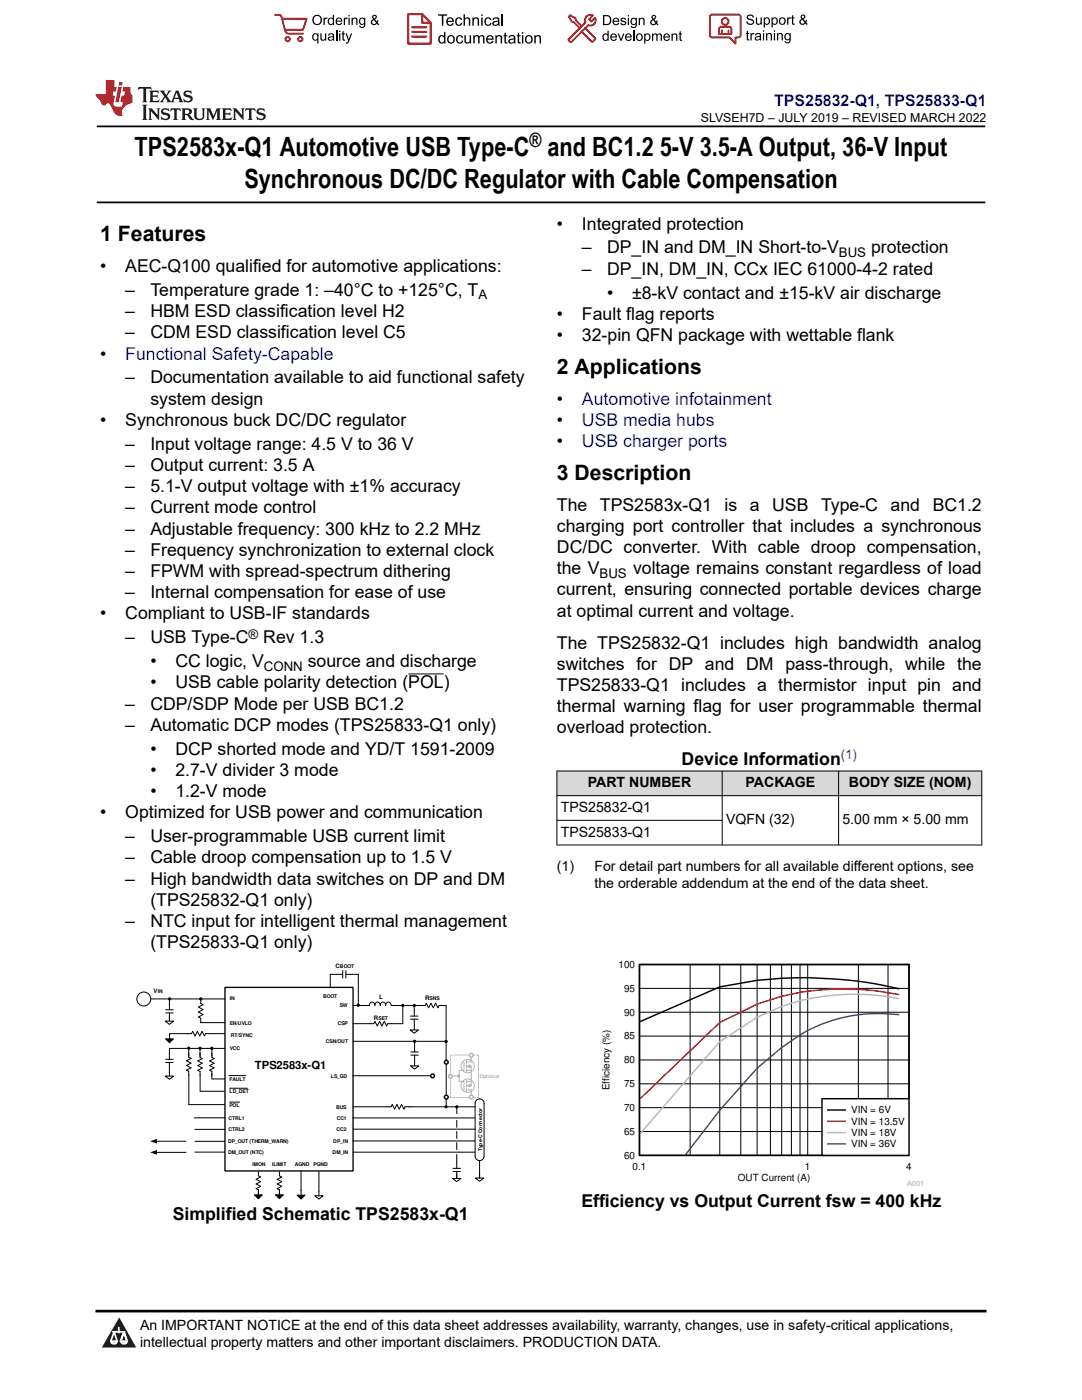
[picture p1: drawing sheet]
<svg xmlns="http://www.w3.org/2000/svg" width="216mm" height="279mm" viewBox="0 0 216 279" stroke-linecap="round" stroke-linejoin="round" font-family="sans-serif">
<defs><g id="words">
<g font-size="5.3">
<text x="26.9" y="31.2">TPS2583x-Q1 Automotive USB Type-C and BC1.2 5-V 3.5-A Output, 36-V Input</text>
<text x="48.8" y="37.5">Synchronous DC/DC Regulator with Cable Compensation</text>
</g>
<g font-size="4.2">
<text x="20" y="48.1">1 Features</text>
<text x="111.1" y="74.6">2 Applications</text>
<text x="111.1" y="95.8">3 Description</text>
</g>
<text font-size="4" x="105.6" y="29.4">®</text>
<g font-size="3.5">
<text x="111.1" y="45.8">•</text>
<text x="116.1" y="45.8">Integrated protection</text>
<text x="116.1" y="50.6">–</text>
<text x="121.1" y="50.6">DP_IN and DM_IN Short-to-V</text>
<text x="173.8" y="50.6">protection</text>
<text x="20" y="54.3">•</text>
<text x="25" y="54.3">AEC-Q100 qualified for automotive applications:</text>
<text x="25" y="59">–</text>
<text x="30" y="59">Temperature grade 1: –40°C to +125°C, T</text>
<text x="116.1" y="54.8">–</text>
<text x="121.1" y="54.8">DP_IN, DM_IN, CCx IEC 61000-4-2 rated</text>
<text x="121.1" y="59.6">•</text>
<text x="126.1" y="59.6">±8-kV contact and ±15-kV air discharge</text>
<text x="25" y="63.3">–</text>
<text x="30" y="63.3">HBM ESD classification level H2</text>
<text x="111.1" y="63.8">•</text>
<text x="116.1" y="63.8">Fault flag reports</text>
<text x="20" y="71.7">•</text>
<text x="25" y="67.5">–</text>
<text x="30" y="67.5">CDM ESD classification level C5</text>
<text x="111.1" y="68">•</text>
<text x="116.1" y="68">32-pin QFN package with wettable flank</text>
<text x="25" y="76.5">–</text>
<text x="30" y="76.5">Documentation available to aid functional safety</text>
<text x="30" y="80.7">system design</text>
<text x="111.1" y="80.7">•</text>
<text x="20" y="85">•</text>
<text x="25" y="85">Synchronous buck DC/DC regulator</text>
<text x="25" y="89.7">–</text>
<text x="30" y="89.7">Input voltage range: 4.5 V to 36 V</text>
<text x="111.1" y="85">•</text>
<text x="111.1" y="89.2">•</text>
<text x="25" y="94">–</text>
<text x="30" y="94">Output current: 3.5 A</text>
<text x="25" y="98.2">–</text>
<text x="30" y="98.2">5.1-V output voltage with ±1% accuracy</text>
<text x="111.1" y="101.9">The</text>
<text x="119.7" y="101.9">TPS2583x-Q1</text>
<text x="144.6" y="101.9">is</text>
<text x="149.6" y="101.9">a</text>
<text x="154.1" y="101.9">USB</text>
<text x="163.8" y="101.9">Type-C</text>
<text x="177.7" y="101.9">and</text>
<text x="186.1" y="101.9">BC1.2</text>
<text x="25" y="102.4">–</text>
<text x="25" y="106.7">–</text>
<text x="30" y="102.4">Current mode control</text>
<text x="30" y="106.7">Adjustable frequency: 300 kHz to 2.2 MHz</text>
<text x="111.1" y="106.1">charging port controller that includes a synchronous</text>
<text x="25" y="110.9">–</text>
<text x="30" y="110.9">Frequency synchronization to external clock</text>
<text x="111.1" y="110.4">DC/DC converter. With cable droop compensation,</text>
<text x="25" y="115.1">–</text>
<text x="25" y="119.4">–</text>
<text x="30" y="115.1">FPWM with spread-spectrum dithering</text>
<text x="30" y="119.4">Internal compensation for ease of use</text>
<text x="111.1" y="114.6">the V</text>
<text x="111.1" y="118.8">current, ensuring connected portable devices charge</text>
<text x="126.3" y="114.6">voltage remains constant regardless of load</text>
<text x="20" y="123.6">•</text>
<text x="25" y="123.6">Compliant to USB-IF standards</text>
<text x="111.1" y="123.1">at optimal current and voltage.</text>
<text x="25" y="128.4">–</text>
<text x="30" y="128.4">USB Type-C</text>
<text x="52.5" y="128.4">Rev 1.3</text>
<text x="111.1" y="129.4">The TPS25832-Q1 includes high bandwidth analog</text>
<text x="30" y="137.4">•</text>
<text x="30" y="133.1">•</text>
<text x="35" y="133.1">CC logic, V</text>
<text x="35" y="137.4">USB cable polarity detection (POL)</text>
<text x="61.4" y="133.1">source and discharge</text>
<text x="111.1" y="133.7">switches for DP and DM pass-through, while the</text>
<text x="111.1" y="137.9">TPS25833-Q1 includes a thermistor input pin and</text>
<text x="25" y="141.6">–</text>
<text x="30" y="141.6">CDP/SDP Mode per USB BC1.2</text>
<text x="111.1" y="142.1">thermal warning flag for user programmable thermal</text>
<text x="25" y="145.8">–</text>
<text x="30" y="145.8">Automatic DCP modes (TPS25833-Q1 only)</text>
<text x="111.1" y="146.4">overload protection.</text>
<text x="30" y="150.6">•</text>
<text x="30" y="154.8">•</text>
<text x="35" y="150.6">DCP shorted mode and YD/T 1591-2009</text>
<text x="35" y="154.8">2.7-V divider 3 mode</text>
<text x="136" y="152.7">Device Information</text>
<text x="30" y="159.1">•</text>
<text x="35" y="159.1">1.2-V mode</text>
<text x="20" y="163.3">•</text>
<text x="25" y="163.3">Optimized for USB power and communication</text>
<text x="25" y="168.1">–</text>
<text x="25" y="172.3">–</text>
<text x="30" y="168.1">User-programmable USB current limit</text>
<text x="30" y="172.3">Cable droop compensation up to 1.5 V</text>
<text x="25" y="176.5">–</text>
<text x="30" y="176.5">High bandwidth data switches on DP and DM</text>
<text x="25" y="185">–</text>
<text x="30" y="180.8">(TPS25832-Q1 only)</text>
<text x="30" y="185">NTC input for intelligent thermal management</text>
<text x="30" y="189.2">(TPS25833-Q1 only)</text>
<text x="34.5" y="243.6">Simplified Schematic TPS2583x-Q1</text>
<text x="116" y="240.9">Efficiency vs Output Current fsw = 400 kHz</text>
</g>
<g font-size="3.5" fill="#00f">
<text x="25" y="71.7">Functional Safety-Capable</text>
<text x="116.1" y="80.7">Automotive infotainment</text>
<text x="116.1" y="85">USB media hubs</text>
<text x="116.1" y="89.2">USB charger ports</text>
</g>
<text font-size="3.2" fill="#00f" x="154.5" y="21.1">TPS25832-Q1, TPS25833-Q1</text>
<g font-size="2.8">
<text x="117.3" y="157.1">PART NUMBER</text>
<text x="148.8" y="157.1">PACKAGE</text>
<text x="169.4" y="157.1">BODY SIZE (NOM)</text>
<text x="111.9" y="162.1">TPS25832-Q1</text>
<text x="111.9" y="167">TPS25833-Q1</text>
<text x="144.9" y="164.5">VQFN (32)</text>
<text x="168.1" y="164.5">5.00 mm × 5.00 mm</text>
<text x="111.1" y="173.8">(1)</text>
<text x="118.6" y="173.8">For detail part numbers for all available different options, see</text>
<text x="118.6" y="177.2">the orderable addendum at the end of the data sheet.</text>
<text x="27.9" y="265.5">An IMPORTANT NOTICE at the end of this data sheet addresses availability, warranty, changes, use in safety-critical applications,</text>
<text x="27.9" y="268.9">intellectual property matters and other important disclaimers. PRODUCTION DATA.</text>
</g>
<g font-size="2.6">
<text x="167.4" y="51.3">BUS</text>
<text x="95.5" y="59.8">A</text>
<text x="119.6" y="115.3">BUS</text>
<text x="49.6" y="127.5">®</text>
<text x="52.6" y="133.8">CONN</text>
</g>
<text font-size="2.6" fill="#00f" x="167.8" y="151.5">(1)</text>
<text font-size="2.5" x="139.8" y="24.3">SLVSEH7D – JULY 2019 – REVISED MARCH 2022</text>
<text font-size="2.2" x="50.9" y="213.3">TPS2583x-Q1</text>
<g font-size="2">
<text x="123.4" y="193.1">100</text>
<text x="124.5" y="197.9">95</text>
<text x="124.5" y="202.7">90</text>
<text x="124.5" y="207.4">85</text>
<text x="124.5" y="212.2">80</text>
<text x="121.6" y="217.6" transform="rotate(-90 121.6 217.6)">Efficiency (%)</text>
<text x="124.5" y="221.7">70</text>
<text x="124.5" y="216.9">75</text>
<text x="124.5" y="226.5">65</text>
<text x="169.8" y="222.2">VIN = 6V</text>
<text x="169.8" y="224.5">VIN = 13.5V</text>
<text x="169.8" y="226.7">VIN = 18V</text>
<text x="124.5" y="231.2">60</text>
<text x="126.2" y="233.5">0.1</text>
<text x="160.6" y="233.5">1</text>
<text x="169.8" y="229">VIN = 36V</text>
<text x="180.8" y="233.5">4</text>
<text x="147.2" y="235.7">OUT Current (A)</text>
</g>
<text font-size="1.5" fill="#a8a8a8" x="181" y="236.6">A001</text>
<g font-size="1.2">
<text x="66.9" y="193.1">C</text>
<text x="30.6" y="198.2">V</text>
<text x="74.6" y="203.6">R</text>
<text x="75.7" y="199.3">L</text>
<text x="84.8" y="199.6">R</text>
</g>
<text font-size="1.1" fill="#919191" x="95.7" y="215.2">Optional</text>
<g font-size="1">
<text x="67.8" y="193.1">BOOT</text>
<text x="31.5" y="198.2">IN</text>
<text x="45.8" y="199.7">IN</text>
<text x="64.5" y="199.2">BOOT</text>
<text x="67.8" y="201">SW</text>
<text x="75.5" y="203.6">SET</text>
<text x="85.7" y="199.6">SNS</text>
<text x="45.8" y="204.5">EN/UVLO</text>
<text x="45.8" y="209.6">VCC</text>
<text x="46.1" y="206.9">RT/SYNC</text>
<text x="65" y="208.1">CSN/OUT</text>
<text x="67.4" y="204.6">CSP</text>
<text x="45.8" y="215.6">FAULT</text>
<text x="66" y="215.1">LS_GD</text>
<text x="45.8" y="221">POL</text>
<text x="45.8" y="218.2">LD_DET</text>
<text x="67.1" y="221.2">BUS</text>
<text x="45.6" y="223.4">CTRL1</text>
<text x="45.6" y="225.8">CTRL2</text>
<text x="67.2" y="225.7">CC2</text>
<text x="67.2" y="223.5">CC1</text>
<text x="45.5" y="230.4">DM_OUT (NTC)</text>
<text x="45.5" y="228.2">DP_OUT (THERM_WARN)</text>
<text x="50.4" y="232.7">IMON</text>
<text x="54.3" y="232.7">ILIMIT</text>
<text x="58.8" y="232.7">AGND</text>
<text x="62.6" y="232.7">PGND</text>
<text x="66.4" y="230.4">DM_IN</text>
<text x="66.5" y="228.2">DP_IN</text>
<text x="96.2" y="229.7" transform="rotate(-90 96.2 229.7)">Type-C Connector</text>
</g>
</g></defs>
<path d="M19.3 25.2h177.3M19.3 40.4h177.3" fill="none" stroke="#000" stroke-width=".35"/>
<path d="M81.5 134.5h7" fill="none" stroke="#000" stroke-width=".2"/>
<g fill="#d8d8d8">
<path d="M111.1 153.9h84.8v4.9h-84.8z" fill-rule="evenodd"/>
<path d="M111.2 153.9h32.8v4.8h-32.8z" fill-rule="evenodd"/>
<path d="M144.2 153.9h23.1v4.8h-23.1z" fill-rule="evenodd"/>
<path d="M167.4 153.9h28.4v4.8h-28.4z" fill-rule="evenodd"/>
</g>
<path d="M111.1 153.9h84.9M111.1 158.8h84.9M111.1 153.8v14.9M144.1 153.8v14.9M167.3 153.8v14.9M195.9 153.8v14.9M111.1 163.7h33.1M196 168.6h-84.9" fill="none" stroke="#000" stroke-width=".2"/>
<path d="M44.9 197.1h25.5v36.6h-25.5z" fill-rule="evenodd" fill="#fff"/>
<path d="M44.9 197.1h25.5v36.6h-25.5z" fill="none" stroke="#000" stroke-width=".27"/>
<g fill="none" stroke="#000" stroke-width=".2">
<path d="M29.9 199.4h15M33.8 199.4v2.1M40.1 199.4v.9l.4 .2-.9 .5 .9 .5-.9 .5 .9 .5-.9 .5 .5 .2v.9M65.9 194.4v2.6M65.9 194.5h2.5M68.4 193.7v1.5M69 193.7v1.5M71.5 194.4l-2.5 .1M71.5 194.4v6.3M33 203.8h1.6l-.8 .6zM33 214.7h1.6l-.8 .7zM33 211.4h1.5"/>
<path d="M33 212h1.5M33.1 201.5h1.5M33.1 202.1h1.5M33.8 212v2.7M33.8 209.3v2.1M33.8 209.2h11.1M33.8 202.1v1.7M39.9 217.8h4.8M40 204.1h4.9M42.3 215.3h2.5M45.7 214.7h3.3M45.8 219.9h2"/>
<path d="M45.8 217.2h3.6M70.4 200.7h3.3a.56 .56 0 0 1 .5-.7 .56 .56 0 0 1 .6 .7 .56 .56 0 0 1 .5-.7 .56 .56 0 0 1 .6 .7 .56 .56 0 0 1 .5-.7 .56 .56 0 0 1 .6 .7 .56 .56 0 0 1 .5-.7 .56 .56 0 0 1 .5 .7M70.4 207.8h18.7M78.1 200.7h6.7l.3-.5 .4 .9 .5-.9 .5 .9 .4-.9 .5 .9 .2-.4h1.4v10.8M80.4 200.7v3.6h-3l-.3 .4-.4-.9-.5 .9-.5-.9-.4 .9-.5-.9-.2 .5h-4.2M81.8 205.6h1.7l-.8 .6zM81.9 202.8h1.5M81.9 203.4h1.5M82.7 200.7v2.1M82.7 203.4v2.2M95.1 219.6a.9 .9 0 0 1 .9-.2 .9 .9 0 0 1 .6 .8v10.5a.9 .9 0 0 1-.9 .9 .9 .9 0 0 1-.9-.9v-10.5zM37.7 220.4h7.1"/>
<path d="M38.8 223.1h6.1M38.9 225.4h6M38.9 229.9h5.9M38.9 227.8h5.9M51.6 233.8v.9l.4 .2-.9 .5 .9 .4-.9 .5 .9 .5-.9 .4 .5 .3v.8M55.8 233.8v.9l.4 .2-.9 .5 .9 .4-.9 .5 .9 .5-.9 .4 .5 .3v.8M59.3 238.5h1.5l-.7 .8zM60.1 237.5v1M62.8 238.6h1.7l-.9 .7zM63.6 237.8v.8M70.4 223.1h24.4M70.4 220.9h6.8"/>
<path d="M70.4 227.7h24.4M70.5 225.4h24.3M70.5 229.9h24.3M82.2 220.9h12.6M90.3 235.2h1.7l-.9 .6zM90.4 233.2h1.5M90.4 233.8h1.5M91.1 228v1.4M91.1 231.9v1.3M91.1 233.8v1.4M91.1 220.9v1.4M91.1 223.6v1.4"/>
<path d="M91.1 225.8v1.4M94.9 235.1h1.6l-.8 .7zM95.7 234.2v.9"/>
<circle cx="33.8" cy="199.4" r=".22"/>
<circle cx="40.1" cy="199.4" r=".22"/>
<circle cx="71.5" cy="200.6" r=".22"/>
<circle cx="80.4" cy="200.7" r=".22"/>
<circle cx="82.7" cy="200.7" r=".22"/>
<circle cx="89" cy="207.8" r=".22"/>
<circle cx="89" cy="220.9" r=".22"/>
<circle cx="91.1" cy="220.9" r=".22"/>
</g>
<g fill="#000">
<path d="M59.3 238.5h1.5l-.7 .8z"/>
<circle cx="33.8" cy="199.4" r=".22"/>
<circle cx="40.1" cy="199.4" r=".22"/>
<circle cx="71.5" cy="200.6" r=".22"/>
<circle cx="80.4" cy="200.7" r=".22"/>
<circle cx="82.7" cy="200.7" r=".22"/>
<circle cx="89" cy="207.8" r=".22"/>
<circle cx="89" cy="220.9" r=".22"/>
<circle cx="91.1" cy="220.9" r=".22"/>
</g>
<circle cx="28.7" cy="199.4" r="1.39" fill="#fff"/>
<g fill="none" stroke="#000" stroke-width=".2">
<path d="M37.7 209.2v1.8l.4 .2-.9 .5 .9 .5-.9 .4 .9 .5-.9 .5 .5 .2v6.6M39.9 209.3v1.7l.5 .3-.9 .4 .9 .5-.9 .5 .9 .4-.9 .5 .4 .2v3.9M42.3 209.3v1.5M42.3 210.2v.8l.4 .3-.9 .4 .9 .5-.9 .5 .9 .4-.9 .5 .5 .2v.9M81.9 212.7h1.7l-.9 .7zM82 209.9h1.5M82 210.6h1.5M82.7 207.8v2.1M82.7 210.6v2.1M89 211.5v.1M63.6 233.8v4M91.1 230.4v1.5"/>
<path d="M95.7 231.6v3.5"/>
<circle cx="28.7" cy="199.4" r="1.39"/>
<circle cx="37.7" cy="209.2" r=".22"/>
<circle cx="39.9" cy="209.2" r=".22"/>
<circle cx="42.3" cy="209.2" r=".22"/>
<circle cx="82.7" cy="207.8" r=".22"/>
</g>
<g fill="#000">
<circle cx="37.7" cy="209.2" r=".22"/>
<circle cx="39.9" cy="209.2" r=".22"/>
<circle cx="42.3" cy="209.2" r=".22"/>
<circle cx="82.7" cy="207.8" r=".22"/>
</g>
<path d="M89.9 210.6h5.6v8.4h-5.6z" fill="none" stroke="#b3b3b3" stroke-width=".2" stroke-dasharray=".1 .2"/>
<circle cx="89.1" cy="212" r=".38" fill="#fff"/>
<circle cx="89.1" cy="212" r=".38" fill="none" stroke="#000" stroke-width=".28"/>
<circle cx="89.1" cy="219" r=".38" fill="#fff"/>
<circle cx="89.1" cy="219" r=".38" fill="none" stroke="#000" stroke-width=".28"/>
<path d="M92.6 211.9v1.7h-1" fill="none" stroke="#b3b3b3" stroke-width=".2"/>
<path d="M93.3 212.8l.5-.3v.6z" fill="#b3b3b3"/>
<g fill="none" stroke="#b3b3b3" stroke-width=".2">
<path d="M91.6 215.8h1v1.7M93.1 211.7v.5M93.1 212.5v.6M93.1 213.3v.6M93.1 213.6h.9M93.1 212.8h.9v1.4M93.3 212.8l.5-.3v.6zM94 211v.9h-.9"/>
<circle cx="93.3" cy="212.8" r="1.33"/>
</g>
<path d="M93.3 216.7l.5-.3v.5z" fill="#b3b3b3"/>
<g fill="none" stroke="#b3b3b3" stroke-width=".2">
<path d="M91.6 213.6v2.2M93.1 215.5v.6M93.1 216.4v.5M93.1 217.2v.6M93.1 215.8h.9M93.1 217.5h.9v.6M93.3 216.7l.5-.3v.5zM94 214.2v2.5h-.9"/>
<circle cx="93.3" cy="216.7" r="1.33"/>
</g>
<circle cx="91.5" cy="214.7" r=".22" fill="#b3b3b3"/>
<circle cx="91.5" cy="214.7" r=".22" fill="none" stroke="#b3b3b3" stroke-width=".2"/>
<circle cx="89.9" cy="214.8" r=".38" fill="#fff"/>
<circle cx="89.9" cy="214.8" r=".38" fill="none" stroke="#b3b3b3" stroke-width=".28"/>
<path d="M90.3 214.7h1.3" fill="none" stroke="#b3b3b3" stroke-width=".2"/>
<circle cx="94.1" cy="210.6" r=".38" fill="#fff"/>
<circle cx="94.1" cy="210.6" r=".38" fill="none" stroke="#b3b3b3" stroke-width=".28"/>
<circle cx="94.1" cy="218.9" r=".38" fill="#fff"/>
<circle cx="94.1" cy="218.9" r=".38" fill="none" stroke="#b3b3b3" stroke-width=".28"/>
<path d="M70.4 214.7h16.2M89 212.4v6.1" fill="none" stroke="#000" stroke-width=".2"/>
<path d="M94 218.1v.4" fill="none" stroke="#b3b3b3" stroke-width=".2"/>
<circle cx="86.3" cy="214.7" r=".38" fill="#fff"/>
<circle cx="86.3" cy="214.7" r=".38" fill="none" stroke="#000" stroke-width=".28"/>
<g fill="none" stroke="#000" stroke-width=".2">
<path d="M127.6 197.3h53.8M137.7 192.5v38.1M143.6 192.5v38.1M147.8 192.5v38.1M151.1 192.5v38.1M153.7 192.5v38.1M156 192.5v38.1M157.9 192.5v38.1M159.6 192.5v38.1M161.2 192.5v38.1M171.3 192.5v38.1M177.2 192.5v38.1"/>
<path d="M33 207.3h1.6l-.8 .8zM33.8 206.3v1M33.8 206.3h4.4l.3-.5 .4 .9 .5-.9 .5 .9 .4-.9 .5 .9 .2-.4h3.8M42.3 214.2v1.1M89 219.4v1.2M127.6 216.3h53.8M127.6 211.5h53.8M127.6 206.8h53.8M127.6 202h53.8M31.2 227.8h5.9M31.2 230h5.9M50.8 238.5h1.5l-.7 .7z"/>
<path d="M51.6 237.4v1.1M55 238.5h1.5l-.7 .7zM55.8 237.4v1.1M60.1 233.7v3.9M77.2 220.9h.8l.3-.5 .4 .9 .5-.9 .5 .9 .4-.9 .5 .9 .2-.4h1.4M127.6 225.8h53.8M127.6 221.1h53.8"/>
</g>
<path d="M33 207.3h1.6l-.8 .8zM29.9 227.8l1.4-.5v.9zM29.9 230l1.4-.5v.9zM50.8 238.5h1.5l-.7 .7zM55 238.5h1.5l-.7 .7z" fill="#000"/>
<path d="M127.6 192.5h53.8v38.1h-53.8zM179.4 197.3a83.3 83.3 0 0 0-28.3-1.6l-7.5 1.3-15.9 6.9" fill="none" stroke="#000" stroke-width=".29"/>
<path d="M179.4 198.5a54.4 54.4 0 0 0-23.4 .3l-4.9 1.6-7.5 3.7-15.9 15.2" fill="none" stroke="#f00" stroke-width=".29"/>
<path d="M179.4 199.3a45.2 45.2 0 0 0-23.4 1.6l-4.9 2.1-7.5 4.9-15.9 18.3" fill="none" stroke="#b8b8b8" stroke-width=".29"/>
<path d="M179.4 202.5a31.2 31.2 0 0 0-23.4 6.6l-4.9 4.1-7.5 8.4-6.8 8.8" fill="none" stroke="#295c75" stroke-width=".29"/>
<path d="M164 219.3h17.4v11.3h-17.4z" fill-rule="evenodd" fill="#fff"/>
<path d="M164 219.3h17.4v11.3h-17.4zM165.2 221.5h3.5" fill="none" stroke="#000" stroke-width=".29"/>
<path d="M165.2 223.8h3.5" fill="none" stroke="#f00" stroke-width=".29"/>
<path d="M165.2 226h3.5" fill="none" stroke="#b8b8b8" stroke-width=".29"/>
<path d="M165.2 228.3h3.5" fill="none" stroke="#295c75" stroke-width=".29"/>
<path d="M0 0h215.9v23.8h-215.9z" fill-rule="evenodd" fill="#fff"/>
<path d="M27.7 17.4l-.2 .6 .5-.3h.6v.1v2.2l-.2 .4h1l-.2-.4v-2.2v-.1h.5l.5 .3-.1-.6zM29.8 18.1l.2 .4v1.5l-.2 .4h1.9l.1-.6a1.08 1.08 0 0 1-1.3 .2v-.7h.6l.4 .2v-.6l-.4 .2h-.6v-.6l.2-.1a1 1 0 0 1 1 .2l-.1-.5zM31.8 18.1l1 1.1-1 1.2h.9l-.2-.2 .4-.7 .5 .7-.2 .2h1.6l-.2-.2 .1-.4h1l.1 .4-.1 .2h.9l-.2-.3-.8-2h-.5l-1 2.2-.8-1.1 .9-1.1h-.8l.2 .2-.5 .7-.3-.7 .1-.2zM35.2 18.5l.4 1h-.8zM36.8 18.2a.65 .65 0 0 0-.2 .7 .65 .65 0 0 0 .6 .5l.7 .2 .1 .2a.79 .79 0 0 1-.7 .4 .79 .79 0 0 1-.7-.5l.1 .7 .2-.1a.93 .93 0 0 0 1.1 .1 .93 .93 0 0 0 .4-1 1.46 1.46 0 0 0-1.2-.6l-.1-.3a1.09 1.09 0 0 1 1.2 .2l-.2-.6-.1 .1-.6-.2zM28.4 20.9l.2 .4v2.3l-.2 .3h1l-.2-.3v-2.3l.2-.4zM29.6 21.6l.2 .4v1.6l-.2 .3h.8l-.3-.3v-1.4l1.7 1.8v-2l.2-.4h-.8l.2 .2 .1 1.1-1.2-1.3zM32.3 21.8a.65 .65 0 0 0-.2 .7 .65 .65 0 0 0 .7 .4l.6 .2 .1 .2a.79 .79 0 0 1-.7 .4 .79 .79 0 0 1-.7-.5l.1 .7 .2-.1a.93 .93 0 0 0 1.1 .1 .93 .93 0 0 0 .4-.9 1.46 1.46 0 0 0-1.2-.6l-.1-.4a1.09 1.09 0 0 1 1.2 .2l-.2-.6-.1 .1-.6-.1zM34.1 21.6l-.1 .7a.63 .63 0 0 1 .7-.4l.1 1.7-.3 .3h1l-.2-.3v-1.7a.66 .66 0 0 1 .8 .4l-.1-.7zM36.2 21.6l.2 .4v1.6l-.2 .3h.9l-.2-.2v-.7h.5l.1 .2a.79 .79 0 0 0 1.2 .6l-1-.9a.61 .61 0 0 0 .6-.6 .61 .61 0 0 0-.5-.6zM36.9 21.9h.2a.47 .47 0 0 1 .5 .1 .47 .47 0 0 1 .1 .5l-.2 .2h-.6zM38.5 21.6l.2 .2a2.27 2.27 0 0 0 .4 2 1.04 1.04 0 0 0 1.7-.7v-1.3l.2-.2h-.8l.2 .4v1.1a.6 .6 0 0 1-.6 .6 .6 .6 0 0 1-.6-.6v-1.1l.3-.4zM41.1 21.6l.2 .4v1.6l-.2 .3h.7l-.2-.3v-1.5l.9 1.9 .8-1.9v1.5l-.2 .3h1l-.3-.3v-1.6l.3-.4h-.8l-.7 1.5-.7-1.5zM44.3 21.6l.2 .4v1.6l-.2 .3h1.9l.1-.5a1.09 1.09 0 0 1-1.3 .1v-.6h.6l.4 .1v-.6l-.4 .2h-.6v-.6l.2-.1a1.01 1.01 0 0 1 1 .3l-.1-.6zM46.4 21.6l.3 .4v1.6l-.3 .3h.8l-.2-.3v-1.4l1.6 1.8v-2l.2-.4h-.7l.2 .2v1.1l-1.2-1.3zM49 21.6l-.1 .7a.63 .63 0 0 1 .8-.4v1.7l-.3 .3h1l-.2-.3v-1.7a.66 .66 0 0 1 .8 .4l-.1-.7zM51.4 21.8a.65 .65 0 0 0-.2 .7 .65 .65 0 0 0 .6 .4l.6 .2 .2 .2a.79 .79 0 0 1-.8 .4 .79 .79 0 0 1-.6-.5l.1 .7 .2-.1a.93 .93 0 0 0 1 .1 .93 .93 0 0 0 .5-.9 1.46 1.46 0 0 0-1.3-.6l-.1-.4a1.09 1.09 0 0 1 1.3 .2l-.2-.6-.2 .1-.5-.1z" fill="#231f20"/>
<path d="M21.1 16v2.8h-2.1l.1 .3 .9 1a.95 .95 0 0 0 .9 .9 .59 .59 0 0 1 .6-.4 .59 .59 0 0 1 .5 .4l.4 .8a1.59 1.59 0 0 0 2.1 1.3 1.61 1.61 0 0 1 1-2.2l1-.4-.1-1.5a1.59 1.59 0 0 1-.4-1.6h-1.4l-.2 .9h.5l-.1 .8h-.5l-.2 1v.2l.4 .1-.2 .9h-.6a.73 .73 0 0 1-1.1-.7l.3-1.5h-.5l.2-.8h.5l.2-.9h-.5v-1.4zM23.6 17.4l-.6 3h.7l.6-3zM23.8 16.4l-.1 .7h.7l.1-.7z" fill="#ed1c24"/>
<g fill="#000">
<path d="M62.3 4a1 1 0 0 1 2 0 1 1 0 0 1-2 0zM62.8 3.4a.78 .78 0 0 0-.1 1.1 .78 .78 0 0 0 1.1 .1 .78 .78 0 0 0 .1-1.1 .78 .78 0 0 0-1.1-.1z" fill-rule="evenodd"/>
<path d="M62.5 6.8l.4-.2 .4 .3v-.2h.2v2h-.2v-.7a.68 .68 0 0 1-.9-.1 .68 .68 0 0 1 0-.9zM62.6 7a.51 .51 0 0 0-.1 .6 .51 .51 0 0 0 .7 .2 .51 .51 0 0 0 .1-.7 .51 .51 0 0 0-.7-.1z" fill-rule="evenodd"/>
<path d="M64.5 3.5h.3v.3l.1-.3h.3l.1 .1-.1 .2a.32 .32 0 0 0-.3 0 .32 .32 0 0 0-.1 .4v.8h-.3z" fill-rule="evenodd"/>
<path d="M63.9 6.7h.3v.8a.36 .36 0 0 0 .3 .4 .36 .36 0 0 0 .4-.5v-.7h.2v1.4h-.2v-.2a.51 .51 0 0 1-.6 .2 .51 .51 0 0 1-.4-.5z" fill-rule="evenodd"/>
<path d="M65.6 3.7l.4-.2 .4 .2v-.7h.3v2h-.3v-.2a.7 .7 0 0 1-1-.1 .7 .7 0 0 1 .2-1zM65.8 3.8a.51 .51 0 0 0-.1 .7 .51 .51 0 0 0 .6 .2 .51 .51 0 0 0 .1-.7 .51 .51 0 0 0-.6-.2z" fill-rule="evenodd"/>
<path d="M65.6 6.8a.66 .66 0 0 1 .8-.1 .66 .66 0 0 1 .3 .8v.6h-.2l-.1-.2a.52 .52 0 0 1-.7 .2 .52 .52 0 0 1-.2-.6l.3-.2a.42 .42 0 0 0 .6-.3l-.3-.2-.3 .1-.1 .2h-.3zM65.7 7.6a.35 .35 0 0 0 .3 .4 .35 .35 0 0 0 .4-.4v-.2z" fill-rule="evenodd"/>
<path d="M67.7 6.1h.2v.3h-.2zM67.7 6.7h.2v1.4h-.2z" fill-rule="evenodd"/>
<path d="M67.1 3.7a.68 .68 0 0 1 .9-.1 .68 .68 0 0 1 .3 .7h-1.1a.42 .42 0 0 0 .3 .5 .42 .42 0 0 0 .5-.3h.3a.73 .73 0 0 1-1.1 .4 .73 .73 0 0 1-.1-1.2zM67.4 3.8l-.2 .3h.8l-.2-.4z" fill-rule="evenodd"/>
<path d="M68.6 3.5h.2v.3l.2-.3h.3l.1 .1-.1 .2a.32 .32 0 0 0-.4 0 .32 .32 0 0 0-.1 .4v.8h-.2z" fill-rule="evenodd"/>
<path d="M68.3 6.3l.3-.1v.5h.2v.1h-.2v.9l.3 .4a.36 .36 0 0 1-.4 0 .36 .36 0 0 1-.2-.4v-.9h-.1v-.1h.1z" fill-rule="evenodd"/>
<path d="M68.9 6.7h.3l.4 1.1 .4-1.1h.3l-.6 1.4a.51 .51 0 0 1-.6 .6l-.1-.3h.3l.2-.3z" fill-rule="evenodd"/>
<path d="M69.5 3h.3v.3h-.3zM69.5 3.5h.3v1.5h-.3z" fill-rule="evenodd"/>
<path d="M70.2 3.5h.2v.2a.52 .52 0 0 1 .6-.2 .52 .52 0 0 1 .3 .6v.9h-.2v-.9a.34 .34 0 0 0-.3-.4 .34 .34 0 0 0-.4 .3v1h-.2z" fill-rule="evenodd"/>
<path d="M71.8 3.7l.4-.2 .5 .2v-.2h.2v1.3a.64 .64 0 0 1-.5 .8 .64 .64 0 0 1-.7-.5h.2a.41 .41 0 0 0 .5 .2 .41 .41 0 0 0 .2-.5 .69 .69 0 0 1-.9-.1 .69 .69 0 0 1 .1-1zM72 3.8a.5 .5 0 0 0-.1 .7 .5 .5 0 0 0 .7 .1 .5 .5 0 0 0 .1-.6 .5 .5 0 0 0-.7-.2z" fill-rule="evenodd"/>
<path d="M74.4 3.1a.47 .47 0 0 1 .7 .1 .47 .47 0 0 1-.3 .7l.4 .4 .1-.3 .2 .1-.1 .4 .3 .3-.2 .2-.3-.3a.63 .63 0 0 1-1 .1 .63 .63 0 0 1 .3-1l-.3-.4zM74.5 3.4a.27 .27 0 0 0 .5 0 .27 .27 0 0 0-.5 0zM74.4 4.1a.4 .4 0 0 0 0 .6 .4 .4 0 0 0 .6-.1l-.4-.6z" fill-rule="evenodd"/>
<path d="M87.4 2.9h1.8v.2h-.7v2h-.3v-2h-.8z" fill-rule="evenodd"/>
<path d="M87.6 7.2l.5-.2 .5 .2v-.8h.3v2.3h-.3v-.2a.76 .76 0 0 1-1-.1 .76 .76 0 0 1-.1-1zM87.9 7.4a.58 .58 0 0 0-.2 .7 .58 .58 0 0 0 .8 .2 .58 .58 0 0 0 .1-.7 .58 .58 0 0 0-.7-.2z" fill-rule="evenodd"/>
<path d="M89.5 7.2a.81 .81 0 0 1 1.1 .1 .81 .81 0 0 1-.2 1.2 .81 .81 0 0 1-1.1-.2l-.1-.7zM89.6 7.4a.57 .57 0 0 0 0 .8 .57 .57 0 0 0 .8 0 .57 .57 0 0 0 0-.7 .57 .57 0 0 0-.8-.1z" fill-rule="evenodd"/>
<path d="M89.3 3.7a.77 .77 0 0 1 .9-.2 .77 .77 0 0 1 .4 .9h-1.3a.48 .48 0 0 0 .4 .5 .48 .48 0 0 0 .6-.3h.3a.83 .83 0 0 1-1.3 .4 .83 .83 0 0 1 0-1.3zM89.5 3.8l-.2 .4h1l-.3-.5z" fill-rule="evenodd"/>
<path d="M91 3.7a.7 .7 0 0 1 1.2 .3h-.2a.45 .45 0 0 0-.6-.3 .45 .45 0 0 0-.3 .6 .45 .45 0 0 0 .3 .6 .45 .45 0 0 0 .6-.4l.3 .1a.76 .76 0 0 1-1.1 .5 .76 .76 0 0 1-.3-1.1z" fill-rule="evenodd"/>
<path d="M91.2 7.2a.7 .7 0 0 1 1.2 .3l-.3 .1a.45 .45 0 0 0-.5-.4 .45 .45 0 0 0-.3 .7 .45 .45 0 0 0 .3 .6 .45 .45 0 0 0 .6-.4h.2a.76 .76 0 0 1-1 .5 .76 .76 0 0 1-.4-1.1z" fill-rule="evenodd"/>
<path d="M92.5 2.9h.3v.8a.59 .59 0 0 1 .7-.2 .59 .59 0 0 1 .3 .6v1h-.2v-1a.4 .4 0 0 0-.5-.4 .4 .4 0 0 0-.3 .5v.9h-.3z" fill-rule="evenodd"/>
<path d="M92.7 7h.2v.9a.41 .41 0 0 0 .5 .6 .41 .41 0 0 0 .3-.6v-.9h.3v1.7h-.3v-.3a.58 .58 0 0 1-.7 .3 .58 .58 0 0 1-.3-.7z" fill-rule="evenodd"/>
<path d="M94.3 3.5h.2v.2a.59 .59 0 0 1 .7-.2 .59 .59 0 0 1 .4 .6v1h-.3v-1a.41 .41 0 0 0-.4-.4 .41 .41 0 0 0-.4 .5v.9h-.2z" fill-rule="evenodd"/>
<path d="M94.4 7h.3v.3a.56 .56 0 0 1 1 0 .54 .54 0 0 1 .6-.3 .54 .54 0 0 1 .4 .5v1.2h-.3v-1.1a.34 .34 0 0 0-.3-.4 .34 .34 0 0 0-.4 .3v1.2h-.3v-1.1a.38 .38 0 0 0-.5-.3 .38 .38 0 0 0-.2 .5v.9h-.3z" fill-rule="evenodd"/>
<path d="M96 2.9h.3v.3h-.3zM96 3.5h.3v1.6h-.3z" fill-rule="evenodd"/>
<path d="M96.8 3.7a.7 .7 0 0 1 1.3 .3h-.3a.45 .45 0 0 0-.6-.3 .45 .45 0 0 0-.3 .6 .45 .45 0 0 0 .3 .6 .45 .45 0 0 0 .6-.4l.3 .1a.76 .76 0 0 1-1.1 .5 .76 .76 0 0 1-.3-1.1z" fill-rule="evenodd"/>
<path d="M97.2 7.2a.77 .77 0 0 1 .9-.1 .77 .77 0 0 1 .4 .8h-1.2a.48 .48 0 0 0 .3 .6 .48 .48 0 0 0 .6-.4l.3 .1a.83 .83 0 0 1-1.3 .3 .83 .83 0 0 1 0-1.3zM97.4 7.4l-.1 .3h.9l-.2-.4z" fill-rule="evenodd"/>
<path d="M98.8 7h.3v.3a.59 .59 0 0 1 .7-.3 .59 .59 0 0 1 .4 .7v1h-.3v-1a.41 .41 0 0 0-.5-.5 .41 .41 0 0 0-.3 .6v.9h-.3z" fill-rule="evenodd"/>
<path d="M98.4 3.7a.74 .74 0 0 1 1-.2 .74 .74 0 0 1 .3 .9v.7h-.3v-.2a.59 .59 0 0 1-.8 .3 .59 .59 0 0 1-.3-.8l1.1-.3a.42 .42 0 0 0-.4-.4 .42 .42 0 0 0-.5 .3h-.2zM98.6 4.5a.36 .36 0 0 0 .2 .5 .36 .36 0 0 0 .5-.2l.1-.5z" fill-rule="evenodd"/>
<path d="M100.7 6.6l.2-.1v.5h.3v.2h-.3v1l.1 .2h.2l.1 .3a.41 .41 0 0 1-.5-.1 .41 .41 0 0 1-.1-.4v-1h-.2v-.2h.2z" fill-rule="evenodd"/>
<path d="M101.6 7.2a.74 .74 0 0 1 .9-.2 .74 .74 0 0 1 .3 1l.1 .7h-.3v-.2a.59 .59 0 0 1-.8 .2 .59 .59 0 0 1-.3-.8l1-.3a.42 .42 0 0 0-.3-.4 .42 .42 0 0 0-.5 .3h-.3zM101.8 8.1a.36 .36 0 0 0 .1 .5 .36 .36 0 0 0 .5-.3l.2-.4z" fill-rule="evenodd"/>
<path d="M103.3 6.6l.3-.1v.5h.3v.2h-.3v1l.1 .2h.2v.3a.41 .41 0 0 1-.5-.1 .41 .41 0 0 1-.1-.4v-1h-.2v-.2h.2z" fill-rule="evenodd"/>
<path d="M104.1 6.4h.3v.3h-.3zM104.1 7h.3v1.7h-.3z" fill-rule="evenodd"/>
<path d="M105 7.2a.81 .81 0 0 1 1.1 .1 .81 .81 0 0 1-.1 1.2 .81 .81 0 0 1-1.2-.2v-.7zM105.2 7.4a.57 .57 0 0 0-.1 .8 .57 .57 0 0 0 .8 0 .57 .57 0 0 0 0-.7 .57 .57 0 0 0-.7-.1z" fill-rule="evenodd"/>
<path d="M106.6 7h.3v.3a.59 .59 0 0 1 .7-.3 .59 .59 0 0 1 .4 .7v1h-.3v-1a.41 .41 0 0 0-.5-.5 .41 .41 0 0 0-.3 .6v.9h-.3z" fill-rule="evenodd"/>
<path d="M120.3 3h.7a1 1 0 0 1 1 1 1 1 0 0 1-1 1h-.7zM120.6 3.2v1.6h.4a.77 .77 0 0 0 .7-.8 .77 .77 0 0 0-.7-.8z" fill-rule="evenodd"/>
<path d="M120.4 6.9l.4-.2 .4 .2v-.8h.3v2h-.3v-.1a.7 .7 0 0 1-.9-.2 .7 .7 0 0 1 .1-.9zM120.6 7a.51 .51 0 0 0-.1 .7 .51 .51 0 0 0 .6 .1 .51 .51 0 0 0 .1-.6 .51 .51 0 0 0-.6-.2z" fill-rule="evenodd"/>
<path d="M122 6.9a.68 .68 0 0 1 .8-.2 .68 .68 0 0 1 .3 .8h-1.1a.42 .42 0 0 0 .3 .5 .42 .42 0 0 0 .5-.3h.3a.73 .73 0 0 1-1.1 .3 .73 .73 0 0 1 0-1.1zM122.2 7l-.2 .3h.8l-.2-.4z" fill-rule="evenodd"/>
<path d="M122.4 3.7a.68 .68 0 0 1 .8-.1 .68 .68 0 0 1 .4 .8h-1.1a.42 .42 0 0 0 .3 .4 .42 .42 0 0 0 .5-.3l.3 .1a.73 .73 0 0 1-1.2 .3 .73 .73 0 0 1 0-1.2zM122.6 3.8l-.1 .3h.8l-.2-.3z" fill-rule="evenodd"/>
<path d="M123.9 3.7l.1-.1a.62 .62 0 0 1 .9 .3l-.2 .1a.29 .29 0 0 0-.3-.3 .29 .29 0 0 0-.3 .3l.1 .1a.58 .58 0 0 1 .6 .1 .58 .58 0 0 1 .1 .6 .67 .67 0 0 1-1.1-.2l.2-.1a.33 .33 0 0 0 .4 .4 .33 .33 0 0 0 .3-.4 .71 .71 0 0 1-.9-.6z" fill-rule="evenodd"/>
<path d="M123.3 6.7h.2l.4 1.2 .4-1.2h.3l-.6 1.4h-.2z" fill-rule="evenodd"/>
<path d="M125.3 3h.2v.3h-.2zM125.3 3.6h.2v1.4h-.2z" fill-rule="evenodd"/>
<path d="M124.9 6.9a.68 .68 0 0 1 .8-.2 .68 .68 0 0 1 .4 .8h-1.1a.42 .42 0 0 0 .3 .5 .42 .42 0 0 0 .5-.3h.3a.73 .73 0 0 1-1.2 .3 .73 .73 0 0 1 0-1.1zM125.1 7l-.1 .3h.8l-.2-.4z" fill-rule="evenodd"/>
<path d="M126 3.7l.4-.2 .4 .2v-.1h.3v1.2a.64 .64 0 0 1-.5 .8 .64 .64 0 0 1-.8-.5l.3 .1a.41 .41 0 0 0 .5 .2 .41 .41 0 0 0 .2-.6 .69 .69 0 0 1-.9-.1 .69 .69 0 0 1 .1-1zM126.2 3.9a.5 .5 0 0 0-.1 .6 .5 .5 0 0 0 .6 .2 .5 .5 0 0 0 .2-.7 .5 .5 0 0 0-.7-.1z" fill-rule="evenodd"/>
<path d="M126.9 7.4a.73 .73 0 0 1 1.4 0 .73 .73 0 0 1-1.4 0zM127.3 7a.5 .5 0 0 0-.1 .7 .5 .5 0 0 0 .7 0 .5 .5 0 0 0 0-.6 .5 .5 0 0 0-.6-.1z" fill-rule="evenodd"/>
<path d="M127.5 3.6h.2v.2a.52 .52 0 0 1 .6-.3 .52 .52 0 0 1 .3 .6v.9h-.2v-.9a.34 .34 0 0 0-.3-.4 .34 .34 0 0 0-.4 .3v1h-.2z" fill-rule="evenodd"/>
<path d="M128.5 6.7h.3v.2a.67 .67 0 0 1 .9 0 .67 .67 0 0 1 0 .9 .55 .55 0 0 1-.9 .2v.7h-.3zM128.9 7a.5 .5 0 0 0-.1 .7 .5 .5 0 0 0 .6 .1 .5 .5 0 0 0 .2-.6 .5 .5 0 0 0-.7-.2z" fill-rule="evenodd"/>
<path d="M130.1 6.7h.2v.2a.49 .49 0 0 1 .9 0l.4-.2a.42 .42 0 0 1 .5 .4v1h-.3v-.9a.3 .3 0 0 0-.2-.3 .3 .3 0 0 0-.4 .2v1h-.2v-.9a.33 .33 0 0 0-.5-.3 .33 .33 0 0 0-.2 .5v.7h-.2z" fill-rule="evenodd"/>
<path d="M130.1 3.1a.47 .47 0 0 1 .8 .1 .47 .47 0 0 1-.3 .7l.3 .4 .1-.2h.3l-.2 .5 .3 .3-.2 .2-.3-.3a.63 .63 0 0 1-1 .1 .63 .63 0 0 1 .3-1l-.2-.5zM130.2 3.5a.27 .27 0 0 0 .5 0 .27 .27 0 0 0-.5 0zM130.2 4.1a.4 .4 0 0 0 0 .7 .4 .4 0 0 0 .6-.2l-.5-.6z" fill-rule="evenodd"/>
<path d="M132.5 6.9a.68 .68 0 0 1 .9-.2 .68 .68 0 0 1 .3 .8h-1.1a.42 .42 0 0 0 .3 .5 .42 .42 0 0 0 .5-.3h.3a.73 .73 0 0 1-1.1 .3 .73 .73 0 0 1-.1-1.1zM132.7 7l-.1 .3h.8l-.2-.4z" fill-rule="evenodd"/>
<path d="M134 6.7h.2v.2a.52 .52 0 0 1 .6-.2 .52 .52 0 0 1 .4 .6v.8h-.3v-.8a.34 .34 0 0 0-.2-.4 .34 .34 0 0 0-.4 .2l-.1 1h-.2z" fill-rule="evenodd"/>
<path d="M135.6 6.3l.2-.1v.5h.3v.2h-.3v.8l.3 .4a.36 .36 0 0 1-.4 0 .36 .36 0 0 1-.1-.4v-.8h-.2v-.2h.2z" fill-rule="evenodd"/>
<path d="M149.2 3a.8 .8 0 0 1 1.2 .5h-.2a.44 .44 0 0 0-.5-.4 .44 .44 0 0 0-.4 .5l.2 .1a.9 .9 0 0 1 1 .8 .84 .84 0 0 1-.9 .5 .84 .84 0 0 1-.7-.7h.3a.52 .52 0 0 0 .5 .5 .52 .52 0 0 0 .5-.6l-.2-.1a.85 .85 0 0 1-1-.8z" fill-rule="evenodd"/>
<path d="M149 6.3l.3-.2v.5h.2v.2h-.2v.9l.2 .4a.36 .36 0 0 1-.4-.1 .36 .36 0 0 1-.1-.4v-.8h-.2v-.2h.2z" fill-rule="evenodd"/>
<path d="M149.7 6.6h.3v.2l.1-.2h.3l.1 .1-.1 .2a.32 .32 0 0 0-.3 0 .32 .32 0 0 0-.1 .4v.8h-.3z" fill-rule="evenodd"/>
<path d="M150.7 6.8a.66 .66 0 0 1 .9-.2 .66 .66 0 0 1 .3 .9v.6h-.2l-.1-.2a.52 .52 0 0 1-.7 .2 .52 .52 0 0 1-.2-.7l.2-.1a.42 .42 0 0 0 .7-.3l-.3-.2h-.3l-.1 .3-.3-.1zM150.9 7.5a.35 .35 0 0 0 .3 .5 .35 .35 0 0 0 .4-.4v-.3z" fill-rule="evenodd"/>
<path d="M150.8 3.5h.3v.8a.36 .36 0 0 0 .3 .5 .36 .36 0 0 0 .4-.5v-.8h.2v1.4h-.2v-.2a.51 .51 0 0 1-.6 .3 .51 .51 0 0 1-.4-.6z" fill-rule="evenodd"/>
<path d="M152.2 6.1h.3v.2h-.3zM152.2 6.6h.3v1.5h-.3z" fill-rule="evenodd"/>
<path d="M152.4 3.5h.2v.2a.67 .67 0 0 1 .9 0 .67 .67 0 0 1 .1 .9 .55 .55 0 0 1-1 .2v.7h-.2zM152.7 3.8a.5 .5 0 0 0-.1 .7 .5 .5 0 0 0 .7 .1 .5 .5 0 0 0 .1-.6 .5 .5 0 0 0-.7-.2z" fill-rule="evenodd"/>
<path d="M152.9 6.6h.2v.2a.52 .52 0 0 1 .6-.2 .52 .52 0 0 1 .3 .6v.9h-.2v-.9a.34 .34 0 0 0-.3-.4 .34 .34 0 0 0-.4 .2v1.1h-.2z" fill-rule="evenodd"/>
<path d="M153.9 3.5h.3v.2a.67 .67 0 0 1 .9 0 .67 .67 0 0 1 0 .9 .55 .55 0 0 1-.9 .2v.7h-.3zM154.3 3.8a.5 .5 0 0 0-.1 .7 .5 .5 0 0 0 .6 .1 .5 .5 0 0 0 .2-.6 .5 .5 0 0 0-.7-.2z" fill-rule="evenodd"/>
<path d="M154.4 6.1h.3v.2h-.3zM154.4 6.6h.3v1.5h-.3z" fill-rule="evenodd"/>
<path d="M155 6.6h.3v.2a.52 .52 0 0 1 .6-.2 .52 .52 0 0 1 .3 .6v.9h-.2v-.9a.34 .34 0 0 0-.3-.4 .34 .34 0 0 0-.4 .2v1.1h-.3z" fill-rule="evenodd"/>
<path d="M155.4 4.2a.75 .75 0 0 1 1.5 0 .75 .75 0 0 1-1.5 0zM155.8 3.8a.5 .5 0 0 0-.1 .7 .5 .5 0 0 0 .8 0 .5 .5 0 0 0 0-.7 .5 .5 0 0 0-.7 0z" fill-rule="evenodd"/>
<path d="M156.7 6.8l.4-.2 .5 .2v-.2h.2v1.3a.64 .64 0 0 1-.5 .7 .64 .64 0 0 1-.8-.4h.3a.41 .41 0 0 0 .5 .2 .41 .41 0 0 0 .2-.5 .69 .69 0 0 1-.9-.1 .69 .69 0 0 1 .1-1zM156.9 6.9a.5 .5 0 0 0-.1 .7 .5 .5 0 0 0 .6 .1 .5 .5 0 0 0 .2-.7 .5 .5 0 0 0-.7-.1z" fill-rule="evenodd"/>
<path d="M157.1 3.5h.2v.2l.1-.2h.3h.2l-.1 .3a.32 .32 0 0 0-.4 0 .32 .32 0 0 0-.1 .4v.7h-.2z" fill-rule="evenodd"/>
<path d="M158 3.1l.3-.1v.5h.2v.2h-.2v.8l.3 .4a.36 .36 0 0 1-.4 0 .36 .36 0 0 1-.2-.4v-.8h-.1v-.2h.1z" fill-rule="evenodd"/>
<path d="M159.9 3a.47 .47 0 0 1 .7 .1 .47 .47 0 0 1-.3 .7l.4 .5 .1-.3h.2l-.1 .5 .3 .3-.2 .2-.3-.3a.63 .63 0 0 1-1 .1 .63 .63 0 0 1 .3-1l-.3-.5zM160 3.4a.27 .27 0 0 0 .5 0 .27 .27 0 0 0-.5 0zM159.9 4.1a.4 .4 0 0 0 0 .6 .4 .4 0 0 0 .6-.2l-.4-.6z" fill-rule="evenodd"/>
</g>
<path d="M67.2 6.1v2M126.5 6.1v2" fill="none" stroke="#000" stroke-width=".25"/>
<g fill="none" stroke="#de0000" stroke-width=".37">
<path d="M54.9 3h.9a1.19 1.19 0 0 1 .6 1.2l.6 2.1a.85 .85 0 0 0 1 .4h2.5M56.3 3.7h4.9l-.7 2.2h-3.6M116.1 5.2l-1.2-1.1-.1-.5-1-.6-.3 .3 .6 1 .5 .2 1.1 1.1M116.8 5.6l1.9 2v.3l-.4 .4h-.3l-1.9-2zM116.8 5.6l.6-.6a1.07 1.07 0 0 0 1.2-.2 1.07 1.07 0 0 0 .1-1.3l-.7 .8-.5-.4 .8-.8a1.07 1.07 0 0 0-1.2 .2 1.07 1.07 0 0 0-.3 1.2l-3.3 3.3v.3l.3 .3h.2l2.1-2.1M141.7 3.1l.4-.2h5.3l.3 .2 .1 3.9-.2 .4-.8 .1v1.2l-1.3-1.2h-3.4l-.4-.2zM143.5 5.6l.5-.3 1.7 .1 .2 .5v.9h-2.4zM144 6.1v.7M145.4 6.1v.7"/>
<circle cx="57.4" cy="7.8" r=".44"/>
<circle cx="59.9" cy="7.8" r=".44"/>
<circle cx="144.7" cy="4.3" r=".67"/>
</g>
<path d="M100.2 2.9v2.2" fill="none" stroke="#000" stroke-width=".28"/>
<path d="M81.4 2.8h2.8v1.7h1.7v4.2h-4.5zM82.3 6.4h2.8M82.3 5.4h2.8M82.3 7.3h2.8M84.2 2.8l1.7 1.7" fill="none" stroke="#de0000" stroke-width=".42"/>
<path d="M0 261.4h215.9v18h-215.9z" fill-rule="evenodd" fill="#fff"/>
<path d="M23.8 262.9l3.4 6h-6.9z" fill="#231f20"/>
<path d="M22.1 267.7h1.3l-.4 .5h-.3a.55 .55 0 0 1-.6-.5z" fill-rule="evenodd" fill="#fff"/>
<path d="M22.1 267.7h1.3l-.4 .5h-.3a.55 .55 0 0 1-.6-.5z" fill="none" stroke="#231f20" stroke-width=".34"/>
<path d="M22.1 267.7h1.3l-.4 .5h-.5zM22.6 265.8h.1M22.6 265.8h2.3zM23.7 265.9h.1M23.7 264.9v1zM24 267.7h.1" fill="none" stroke="#fff" stroke-width=".34"/>
<path d="M24.7 265.8l-.7 1.9z" fill="#fff"/>
<path d="M24.7 265.8l-.7 1.9z" fill="none" stroke="#fff" stroke-width=".34"/>
<path d="M24.7 265.8l.7 1.9z" fill="#fff"/>
<path d="M24.7 265.8l.7 1.9zM25.3 267.7h.1" fill="none" stroke="#fff" stroke-width=".34"/>
<path d="M22.8 265.8l-.7 1.9z" fill="#fff"/>
<path d="M22.8 265.8l-.7 1.9z" fill="none" stroke="#fff" stroke-width=".34"/>
<path d="M22.8 265.8l.6 1.9z" fill="#fff"/>
<path d="M22.8 265.8l.6 1.9z" fill="none" stroke="#fff" stroke-width=".34"/>
<path d="M24.1 267.7h1.3a.65 .65 0 0 1-.6 .5 .65 .65 0 0 1-.7-.5z" fill-rule="evenodd" fill="#fff"/>
<path d="M24.1 267.7h1.3a.65 .65 0 0 1-.6 .5 .65 .65 0 0 1-.7-.5z" fill="none" stroke="#231f20" stroke-width=".34"/>
<path d="M24 267.7h.1M24.1 267.7h1.3l-.4 .5h-.5z" fill="none" stroke="#fff" stroke-width=".34"/>
<path d="M19 261.7h177.8" fill="none" stroke="#000" stroke-width=".53"/>
<use href="#words"/>
</svg>
